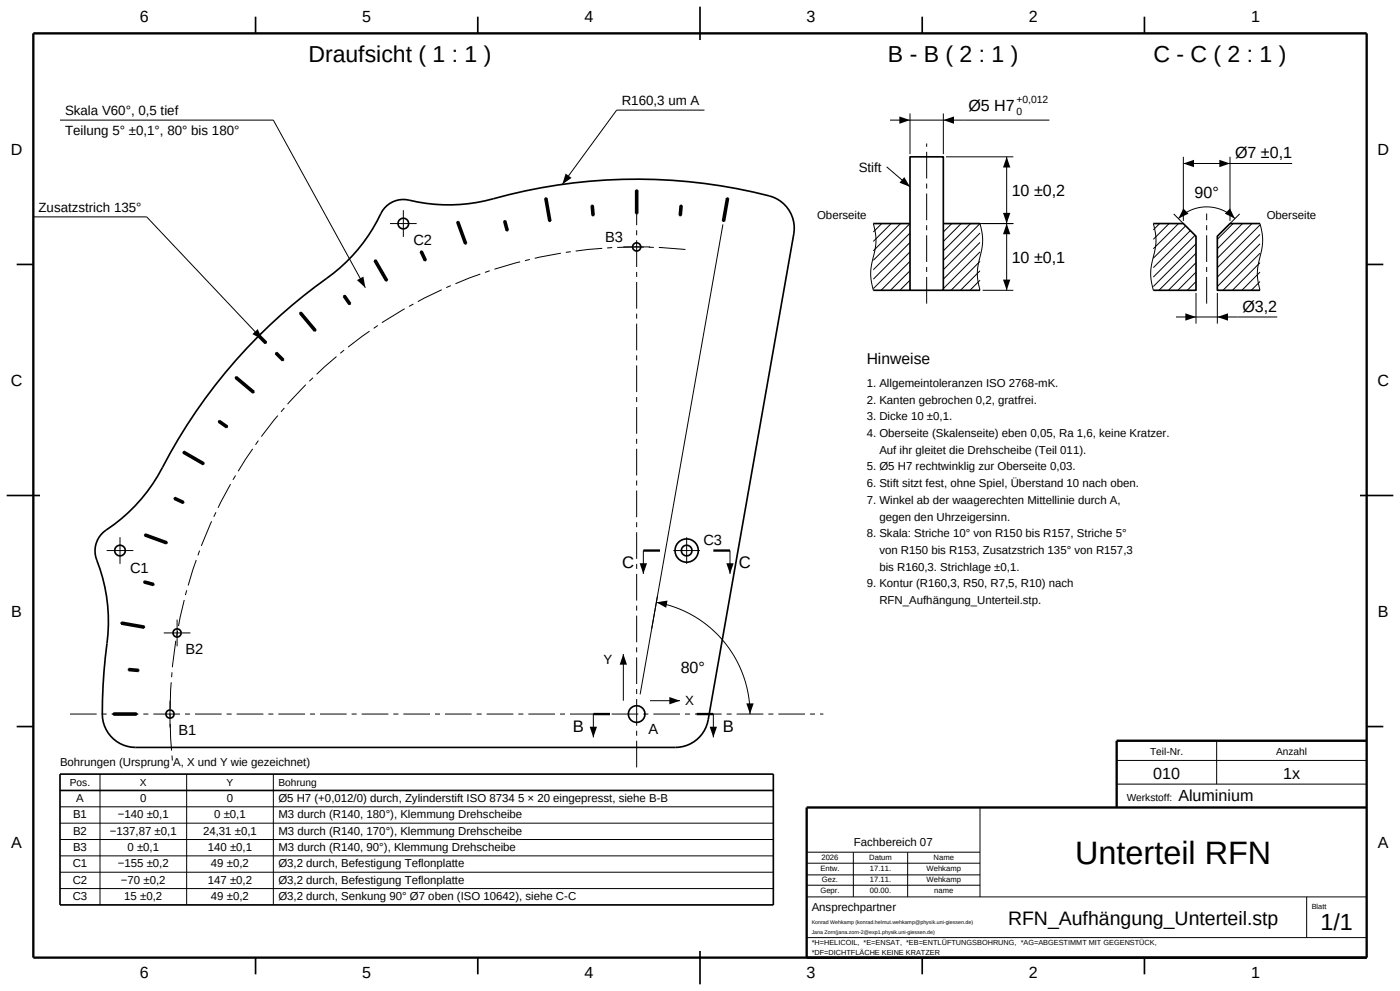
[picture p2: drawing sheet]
<svg xmlns="http://www.w3.org/2000/svg" width="420mm" height="297mm" viewBox="0 0 420 297" stroke-linecap="round" stroke-linejoin="round" font-family="sans-serif">
<defs><g id="words">
<text font-size="9.7" x="322.6" y="259">Unterteil RFN</text>
<text font-size="7" x="396.1" y="278.6">1/1</text>
<g font-size="6.9">
<text x="92.5" y="18.5">Draufsicht ( 1 : 1 )</text>
<text x="266.4" y="18.5">B - B ( 2 : 1 )</text>
<text x="346" y="18.5">C - C ( 2 : 1 )</text>
</g>
<text font-size="5.8" x="302.4" y="277.1">RFN_Aufhängung_Unterteil.stp</text>
<g font-size="5">
<text x="186.7" y="170.3">C</text>
<text x="221.7" y="170.3">C</text>
<text x="171.8" y="219.3">B</text>
<text x="216.8" y="219.3">B</text>
</g>
<g font-size="4.8">
<text x="42" y="6.6">6</text>
<text x="108.7" y="6.6">5</text>
<text x="175.3" y="6.6">4</text>
<text x="242" y="6.6">3</text>
<text x="308.7" y="6.6">2</text>
<text x="375.3" y="6.6">1</text>
<text x="290.5" y="33.4">Ø5 H7</text>
<text x="3.3" y="46.3">D</text>
<text x="370.5" y="47.4">Ø7 ±0,1</text>
<text x="413.3" y="46.3">D</text>
<text x="303.5" y="58.7">10 ±0,2</text>
<text x="358.3" y="59.2">90°</text>
<text x="303.5" y="78.7">10 ±0,1</text>
<text x="372.7" y="93.4">Ø3,2</text>
<text x="3.3" y="115.6">C</text>
<text x="413.3" y="115.6">C</text>
<text x="3.4" y="184.8">B</text>
<text x="413.4" y="184.8">B</text>
<text x="204.2" y="201.5">80°</text>
<text x="346" y="233.4">010</text>
<text x="384.9" y="233.4">1x</text>
<text x="353.5" y="240">Aluminium</text>
<text x="3.4" y="254.1">A</text>
<text x="413.4" y="254.1">A</text>
<text x="42" y="293.2">6</text>
<text x="108.7" y="293.2">5</text>
<text x="175.3" y="293.2">4</text>
<text x="242" y="293.2">3</text>
<text x="308.7" y="293.2">2</text>
<text x="375.3" y="293.2">1</text>
</g>
<text font-size="4.7" x="260" y="109">Hinweise</text>
<g font-size="4.4">
<text x="124" y="73.4">C2</text>
<text x="181.5" y="72.6">B3</text>
<text x="211" y="163.2">C3</text>
<text x="39" y="171.6">C1</text>
<text x="55.6" y="195.9">B2</text>
<text x="53.5" y="220.2">B1</text>
<text x="194.5" y="220">A</text>
</g>
<g font-size="4">
<text x="19.5" y="34.6">Skala V60°, 0,5 tief</text>
<text x="186.5" y="31.6">R160,3 um A</text>
<text x="19.5" y="40.4">Teilung 5° ±0,1°, 80° bis 180°</text>
<text x="257.6" y="51.4">Stift</text>
<text x="11.6" y="63.6">Zusatzstrich 135°</text>
<text x="181" y="199">Y</text>
<text x="205.5" y="211.4">X</text>
</g>
<g font-size="3.4">
<text x="245.1" y="65.5">Oberseite</text>
<text x="380" y="65.5">Oberseite</text>
<text x="260" y="116">1. Allgemeintoleranzen ISO 2768-mK.</text>
<text x="260" y="121">2. Kanten gebrochen 0,2, gratfrei.</text>
<text x="260" y="126">3. Dicke 10 ±0,1.</text>
<text x="260" y="131">4. Oberseite (Skalenseite) eben 0,05, Ra 1,6, keine Kratzer.</text>
<text x="263.8" y="136">Auf ihr gleitet die Drehscheibe (Teil 011).</text>
<text x="260" y="141">5. Ø5 H7 rechtwinklig zur Oberseite 0,03.</text>
<text x="260" y="146">6. Stift sitzt fest, ohne Spiel, Überstand 10 nach oben.</text>
<text x="260" y="151">7. Winkel ab der waagerechten Mittellinie durch A,</text>
<text x="263.8" y="156">gegen den Uhrzeigersinn.</text>
<text x="260" y="161">8. Skala: Striche 10° von R150 bis R157, Striche 5°</text>
<text x="263.8" y="166">von R150 bis R153, Zusatzstrich 135° von R157,3</text>
<text x="263.8" y="171">bis R160,3. Strichlage ±0,1.</text>
<text x="260" y="176">9. Kontur (R160,3, R50, R7,5, R10) nach</text>
<text x="263.8" y="181">RFN_Aufhängung_Unterteil.stp.</text>
<text x="18" y="229.5">Bohrungen (Ursprung A, X und Y wie gezeichnet)</text>
<text x="21.9" y="245.2">B1</text>
<text x="22.9" y="240.3">A</text>
<text x="35.3" y="245.2">−140 ±0,1</text>
<text x="42" y="240.3">0</text>
<text x="64.2" y="245.2">0 ±0,1</text>
<text x="68" y="240.3">0</text>
<text x="83.5" y="240.3">Ø5 H7 (+0,012/0) durch, Zylinderstift ISO 8734 5 × 20 eingepresst, siehe B-B</text>
<text x="83.5" y="245.2">M3 durch (R140, 180°), Klemmung Drehscheibe</text>
<text x="21.9" y="250.1">B2</text>
<text x="33" y="250.1">−137,87 ±0,1</text>
<text x="60.9" y="250.1">24,31 ±0,1</text>
<text x="83.5" y="250.1">M3 durch (R140, 170°), Klemmung Drehscheibe</text>
<text x="21.9" y="255">B3</text>
<text x="38.2" y="255">0 ±0,1</text>
<text x="62.3" y="255">140 ±0,1</text>
<text x="83.5" y="255">M3 durch (R140, 90°), Klemmung Drehscheibe</text>
<text x="256.2" y="253.4">Fachbereich 07</text>
<text x="21.8" y="260">C1</text>
<text x="35.3" y="260">−155 ±0,2</text>
<text x="63.3" y="260">49 ±0,2</text>
<text x="83.5" y="260">Ø3,2 durch, Befestigung Teflonplatte</text>
<text x="21.8" y="264.8">C2</text>
<text x="21.8" y="269.7">C3</text>
<text x="36.3" y="264.8">−70 ±0,2</text>
<text x="37.3" y="269.7">15 ±0,2</text>
<text x="62.3" y="264.8">147 ±0,2</text>
<text x="63.3" y="269.7">49 ±0,2</text>
<text x="83.5" y="264.8">Ø3,2 durch, Befestigung Teflonplatte</text>
<text x="83.5" y="269.7">Ø3,2 durch, Senkung 90° Ø7 oben (ISO 10642), siehe C-C</text>
<text x="243.5" y="273">Ansprechpartner</text>
</g>
<g font-size="3.1">
<text x="305" y="31">+0,012</text>
<text x="305" y="34.5">0</text>
<text x="345" y="226.2">Teil-Nr.</text>
<text x="382.8" y="226.2">Anzahl</text>
<text x="20.9" y="235.4">Pos.</text>
<text x="42" y="235.4">X</text>
<text x="68" y="235.4">Y</text>
<text x="83.5" y="235.4">Bohrung</text>
<text x="338" y="240">Werkstoff:</text>
</g>
<g font-size="2.3">
<text x="246.4" y="257.7">2026</text>
<text x="260.8" y="257.7">Datum</text>
<text x="280.1" y="257.7">Name</text>
<text x="246.1" y="261.1">Entw.</text>
<text x="261" y="261.1">17.11.</text>
<text x="278" y="261.1">Wehkamp</text>
<text x="246.1" y="267.7">Gepr.</text>
<text x="246.6" y="264.4">Gez.</text>
<text x="261" y="264.4">17.11.</text>
<text x="261" y="267.7">00.00.</text>
<text x="278" y="264.4">Wehkamp</text>
<text x="280.3" y="267.7">name</text>
</g>
<g font-size="2.2">
<text x="393.5" y="272.4">Blatt</text>
<text x="243.5" y="283.3">*H=HELICOIL, *E=ENSAT, *EB=ENTLÜFTUNGSBOHRUNG, *AG=ABGESTIMMT MIT GEGENSTÜCK,</text>
<text x="243.5" y="286.2">*DF=DICHTFLÄCHE KEINE KRATZER</text>
</g>
<g font-size="1.6">
<text x="243.5" y="276.8">Konrad Wehkamp (konrad.helmut.wehkamp@physik.uni-giessen.de)</text>
<text x="243.5" y="279.8">Jana Zorn(jana.zorn-2@exp1.physik.uni-giessen.de)</text>
</g>
</g></defs>
<path d="M10 10h400v277h-400zM193 165h5M214 165h5M178 214h5M209 214h5M410 222h-75v20M410 242h-168v45" fill="none" stroke="#000" stroke-width=".7" stroke-linecap="butt"/>
<g fill="none" stroke="#000" stroke-width=".5">
<path d="M76.7 5v5M143.3 5v5M210 2v10M276.7 5v5M343.3 5v5M163.5 59.4l.5-.1 1.2 6.9-.5 .1zM163.7 59.4l1.3 6.9M190.7 57h.6v7h-.6zM191 57v7M218 59.3l.6 .1-1.3 6.9-.5-.1zM218.3 59.4l-1.2 6.9M273 47h10v40h-10z"/>
<path d="M5 79.2h5M112.3 78.2l.5-.3 3.5 6.1-.5 .2zM112.5 78l3.5 6.1M126.1 75.5l.5-.3 1.3 2.7-.5 .3zM126.3 75.3l1.3 2.8M137 66.6l.6-.2 2.4 6.6-.6 .1zM137.3 66.5l2.4 6.5M151.1 66.3l.6-.2 .8 2.9-.6 .2zM151.4 66.2l.8 2.9M177.4 61.6h.6l.2 2.9-.6 .1zM177.7 61.6l.2 3M204.1 61.6h.5l-.2 3h-.6z"/>
<path d="M204.3 61.6l-.2 3M262 67h11M283 67h11M346 67h9l3.8 3.8v16.2h-12.8M378 67h-9l-3.8 3.8v16.2h12.8M410 79.2h5M89.9 93.9l.4-.4 4.5 5.4-.4 .4zM90.1 93.7l4.5 5.4M103 88.8l.5-.3 1.7 2.5-.5 .3zM103.2 88.7l1.8 2.4M262 87h11M283 87h11"/>
<path d="M70.7 113.1l5.4 4.5M70.9 112.9l5.4 4.5-.4 .4-5.4-4.5zM77.6 100.6l-.2 .2M77.6 100.6l2.2 2.2M77.9 100.4l-.3 .2M77.9 100.4a170.5 170.5 0 0 1 22.2-18.5 51.5 51.5 0 0 0 14.6-18.7 7.5 7.5 0 0 1 8.1-3.2 50 50 0 0 0 25.2-.4 159.2 159.2 0 0 1 83.9-.5 10 10 0 0 1 6.2 11l-25.6 145.6a10 10 0 0 1-9.9 8.3h-161.9a10 10 0 0 1-10-10l.2-8.5 .7-8.4a53.6 53.6 0 0 0-2.9-30.2 7.5 7.5 0 0 1 3.2-8.1 50 50 0 0 0 16.8-18.7 160.3 160.3 0 0 1 28.7-39.3M77.9 100.4l2.1 2.2-.4 .4-2.2-2.2M82.6 106l.4-.4 2.1 2.1-.4 .4zM82.8 105.8l2.1 2.1M55 135.5l6.1 3.5M55.2 135.3l6 3.5-.2 .5-6.1-3.5zM65.7 126.2l2.4 1.8"/>
<path d="M65.8 126l2.5 1.7-.3 .5-2.5-1.7zM2 148.5h10M52.3 149.3l2.8 1.3M52.5 149.1l2.7 1.2-.3 .6-2.7-1.3zM408 148.5h10M43.2 174.4l2.9 .8M43.3 174.1l2.9 .8-.2 .6-2.9-.8zM43.5 160.3l6.5 2.4M43.6 160l6.5 2.4-.2 .6-6.5-2.4zM36.4 186.7l6.9 1.3M36.4 186.5l6.9 1.2-.1 .5-6.9-1.2zM5 217.7h5"/>
<path d="M34 214h7M34 213.7h7v.6h-7zM38.6 200.7l3 .2M38.6 200.4l3 .2-.1 .6-2.9-.2zM410 217.7h5M18 232h214v39.2h-214zM18 236.9h214M76.7 287v5M143.3 287v5M210 285v10M276.7 287v5M343.3 287v5"/>
<circle cx="121" cy="67" r="1.6"/>
<circle cx="191" cy="74" r="1.23"/>
<circle cx="36" cy="165" r="1.6"/>
<circle cx="206" cy="165" r="1.6"/>
<circle cx="206" cy="165" r="3.5"/>
<circle cx="53.1" cy="189.7" r="1.23"/>
<circle cx="51" cy="214" r="1.23"/>
<circle cx="191" cy="214" r="2.5"/>
</g>
<g fill="none" stroke="#000" stroke-width=".3">
<path d="M18 36h64l27.6 50.2M211.3 33h-26.3l-16.3 22.3M267 36h47.8M273 34v12.2M283 34v12.2M266 50h.1M266 50l7 6M283.8 47h20.2M302 47v40M355 47v19.2M355 49h32.7M369 47v19.2"/>
<path d="M10.1 65h33.9l34.7 36.7M216.9 67.3l-21.4 121.1M262 67a17.6 17.6 0 0 1-.4 11.5 15.4 15.4 0 0 0 .4 8.5M264.5 67l-2.5 2.5M267.4 67l-5.4 5.4M270.2 67l-8.2 8.2M273 78.3l-8.7 8.7M273 75.5l-11 11M273 72.7l-11 11M273 69.8l-11 11M273 67l-11 11M283 78l11-11a17.6 17.6 0 0 1-.4 11.5 15.4 15.4 0 0 0 .4 8.5"/>
<path d="M283.8 67h20.2M285.5 67l-2.5 2.5M288.4 67l-5.4 5.4M291.2 67l-8.2 8.2M294 78.3l-8.7 8.7M294 75.5l-11 11M294 72.7l-11 11M294 69.8l-11 11M346 67a17.6 17.6 0 0 1-.4 11.5 15.4 15.4 0 0 0 .4 8.5M347.9 67l-1.9 1.9M350.7 67l-4.7 4.7M352.1 64.1l2.9 2.9"/>
<path d="M353.5 65.5l1.8-1.4 2-1.1 2.2-.7 2.5-.3 2.5 .3 2.2 .7 2 1.1 1.8 1.4M353.6 67l-7.6 7.6M355.7 67.7l-9.7 9.7M357.1 69.1l-11.1 11.1M358.5 70.5l-12.5 12.5M358.8 78.7l-8.3 8.3M358.8 75.9l-11.1 11.1M358.8 73.1l-12.8 12.8M369.9 67l-4.7 4.7M371.9 64.1l-2.9 2.9M372.8 67l-7.6 7.6M375.6 67l-10.4 10.4"/>
<path d="M378 67a17.6 17.6 0 0 1-.4 11.5 15.4 15.4 0 0 0 .4 8.5M378 78.7l-8.3 8.3M378 75.9l-11.1 11.1M378 73.1l-12.8 12.8M378 70.2l-12.8 12.8M378 67.4l-12.8 12.8M273 86.8l-.2 .2M273 84l-3 3M273 81.2l-5.8 5.8M294 86.8l-.2 .2M294 84l-3 3M294 81.2l-5.8 5.8"/>
<path d="M294.8 87h9.2M352.8 95h30.4M358.8 84.4l-2.6 2.6M358.8 81.6l-5.4 5.4M358.8 87.8v9.2M365.2 87.8v9.2M378 84.4l-2.6 2.6M378 81.6l-5.4 5.4M193 165v7M197.3 178.5l-5.3 29.6M219 165v7M187 196v14"/>
<path d="M196.9 180.5a34 34 0 0 1 28.1 33.5M178 214v7M195 210h9M214 214v7M30 232v39.2M56 232v39.2M82 232v39.2M335 235h75M335 227.9h75M365 222v13M18 241.8h214M18 246.7h214"/>
<path d="M18 251.6h214M18 256.5h214M242 258.7h52M242 255.4h52M256 255.4v13.4M272.3 255.4v13.4M294 242v26.8M18 261.4h214M18 266.3h214M242 268.8h168M242 265.3h52M242 262.2h52"/>
<path d="M392 268.8v12.2M242 281h168"/>
</g>
<g fill="none" stroke="#000" stroke-width=".3" stroke-dasharray="8 1.5 1.5 1.5" stroke-linecap="butt">
<path d="M117 67h8M121 71v-8M187 74h8M205.6 74.8a140 140 0 0 0-153.8 153.8M278 91v-48M362 91v-27M32 165h8M36 169v-8M202 165h8M206 169v-8M49.1 189.7h8M53.1 193.7v-8"/>
<path d="M21 214h226M51 218v-8M191 230v-166"/>
</g>
<g fill="#000">
<path d="M269.8 34.9l3.2 1.1-3.2 1.1zM283 36l3.2-1.1v2.2zM169.7 52l1.8 1.3-2.8 2zM271.3 53.1l1.7 2.9-3.1-1.2zM302 47l1.1 3.2h-2.2zM355 49l3.2-1.1v2.2zM365.8 47.9l3.2 1.1-3.2 1.1zM300.9 63.8h2.2l-1.1 3.2zM302 67l1.1 3.2h-2.2zM355 62.5l1.6 1.5-3.1 1.5zM367.4 64l1.6-1.5 1.5 3zM107.1 84l1.9-1.1 .6 3.3z"/>
<path d="M300.9 83.8h2.2l-1.1 3.2zM355.6 93.9l3.2 1.1-3.2 1.1zM365.2 95l3.2-1.1v2.2zM75.7 100.1l1.6-1.5 1.4 3.1zM191.9 168.8h2.2l-1.1 3.2zM217.9 168.8h2.2l-1.1 3.2zM187 196l1.1 3.2h-2.2zM196.9 180.5l3.3-.5-.3 2.2zM200.8 208.9l3.2 1.1-3.2 1.1zM223.9 210.8h2.2l-1.1 3.2zM176.9 217.8h2.2l-1.1 3.2zM212.9 217.8h2.2l-1.1 3.2z"/>
</g>
<use href="#words"/>
</svg>
